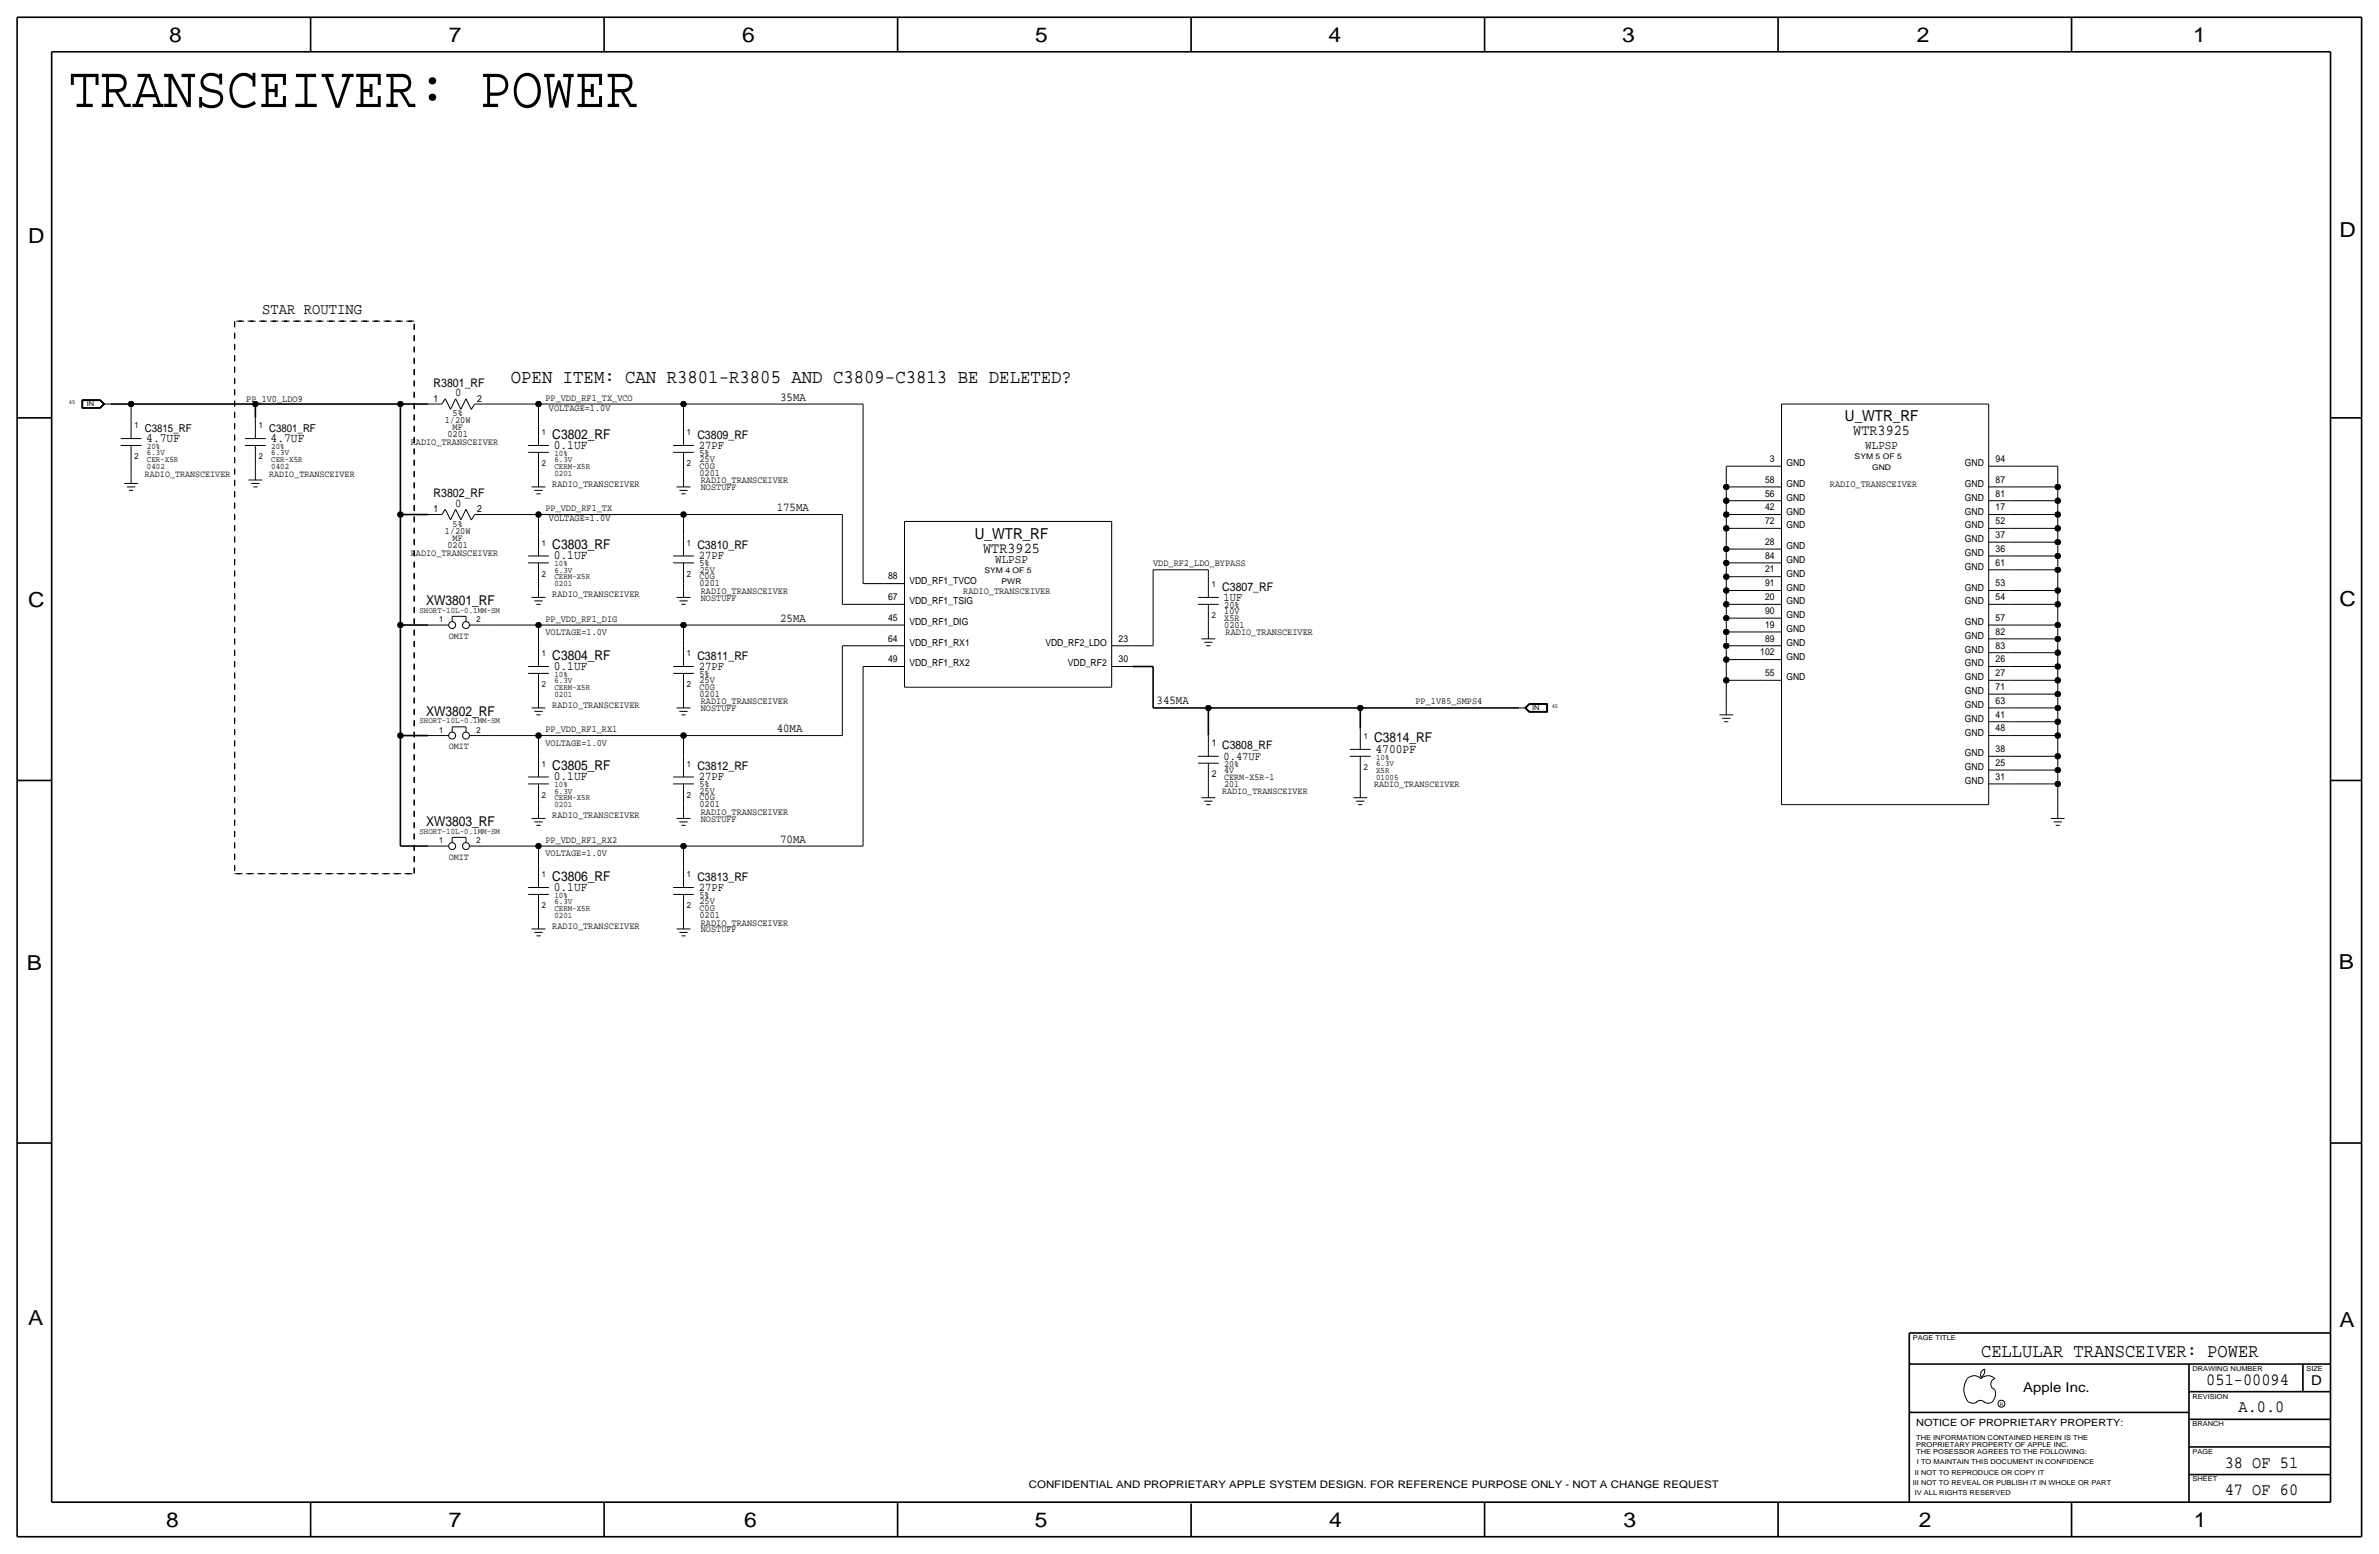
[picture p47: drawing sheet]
<svg xmlns="http://www.w3.org/2000/svg" width="875mm" height="572mm" viewBox="0 0 875 572" stroke-linecap="round" stroke-linejoin="round" font-family="sans-serif">
<defs><g id="words">
<text font-size="21.7" x="25.3" y="39.4">TRANSCEIVER: POWER</text>
<g font-size="7.6">
<text x="62.2" y="15.5">8</text>
<text x="165.1" y="15.5">7</text>
<text x="273" y="15.5">6</text>
<text x="380.7" y="15.5">5</text>
<text x="488.6" y="15.5">4</text>
<text x="596.6" y="15.5">3</text>
<text x="705.1" y="15.5">2</text>
<text x="806.7" y="15.5">1</text>
<text x="10.4" y="89.4">D</text>
<text x="860.5" y="87.1">D</text>
<text x="10.4" y="223.3">C</text>
<text x="860.5" y="222.8">C</text>
<text x="9.8" y="356.6">B</text>
<text x="860.3" y="356.4">B</text>
<text x="10.4" y="487.4">A</text>
<text x="860.5" y="488.2">A</text>
<text x="61.2" y="561.6">8</text>
<text x="165" y="561.6">7</text>
<text x="273.8" y="561.6">6</text>
<text x="380.7" y="561.6">5</text>
<text x="488.9" y="561.6">4</text>
<text x="597.1" y="561.6">3</text>
<text x="705.8" y="561.6">2</text>
<text x="806.9" y="561.6">1</text>
</g>
<g font-size="7.1">
<text x="187.9" y="141">OPEN ITEM: CAN R3801-R3805 AND C3809-C3813 BE DELETED?</text>
<text x="728.7" y="499.1">CELLULAR TRANSCEIVER: POWER</text>
</g>
<g font-size="6.3">
<text x="811.5" y="509.3">051-00094</text>
<text x="823.3" y="519.4">A.0.0</text>
<text x="818.3" y="539.8">38 OF 51</text>
<text x="818.3" y="549.9">47 OF 60</text>
</g>
<text font-size="5.7" x="96.5" y="115.6">STAR ROUTING</text>
<g font-size="5.6">
<text x="678.6" y="154.9">U_WTR_RF</text>
<text x="681.7" y="160">WTR3925</text>
<text x="358.6" y="198.1">U_WTR_RF</text>
<text x="361.6" y="203.2">WTR3925</text>
</g>
<g font-size="5">
<text x="203.1" y="161.3">C3802_RF</text>
<text x="203.1" y="201.9">C3803_RF</text>
<text x="156.7" y="222.5">XW3801_RF</text>
<text x="203.1" y="242.6">C3804_RF</text>
<text x="156.7" y="263.1">XW3802_RF</text>
<text x="505.4" y="273">C3814_RF</text>
<text x="203.1" y="283.2">C3805_RF</text>
<text x="156.7" y="303.8">XW3803_RF</text>
<text x="203.1" y="323.9">C3806_RF</text>
<text x="850.1" y="509.3">D</text>
<text x="744.2" y="511.8">Apple Inc.</text>
</g>
<g font-size="4.7">
<text x="53.8" y="162.6">4.7UF</text>
<text x="99.5" y="162.6">4.7UF</text>
<text x="203.7" y="165.1">0.1UF</text>
<text x="203.7" y="205.7">0.1UF</text>
<text x="203.7" y="246.4">0.1UF</text>
<text x="505.9" y="276.9">4700PF</text>
<text x="203.7" y="287">0.1UF</text>
<text x="203.7" y="327.7">0.1UF</text>
</g>
<g font-size="4.5">
<text x="686.1" y="165.1">WLPSP</text>
<text x="366" y="207">WLPSP</text>
</g>
<g font-size="4.4">
<text x="159.5" y="142.2">R3801_RF</text>
<text x="167.4" y="145.8">0</text>
<text x="287" y="147.3">35MA</text>
<text x="256.5" y="161.3">C3809_RF</text>
<text x="257" y="165.1">27PF</text>
<text x="159.5" y="182.9">R3802_RF</text>
<text x="167.4" y="186.4">0</text>
<text x="285.7" y="188">175MA</text>
<text x="256.5" y="201.9">C3810_RF</text>
<text x="257" y="205.7">27PF</text>
<text x="449.5" y="217.2">C3807_RF</text>
<text x="450" y="221">1UF</text>
<text x="287" y="228.6">25MA</text>
<text x="256.5" y="242.6">C3811_RF</text>
<text x="257" y="246.4">27PF</text>
<text x="425.4" y="259.1">345MA</text>
<text x="285.7" y="269.2">40MA</text>
<text x="256.5" y="283.2">C3812_RF</text>
<text x="257" y="287">27PF</text>
<text x="287" y="309.9">70MA</text>
<text x="256.5" y="323.8">C3813_RF</text>
<text x="257" y="327.7">27PF</text>
</g>
<g font-size="4.3">
<text x="449.5" y="275.6">C3808_RF</text>
<text x="450" y="279.4">0.47UF</text>
</g>
<g font-size="4">
<text x="53.3" y="158.7">C3815_RF</text>
<text x="99" y="158.7">C3801_RF</text>
</g>
<text font-size="3.8" x="378.4" y="547.4">CONFIDENTIAL AND PROPRIETARY APPLE SYSTEM DESIGN. FOR REFERENCE PURPOSE ONLY - NOT A CHANGE REQUEST</text>
<text font-size="3.7" x="704.8" y="524.5">NOTICE OF PROPRIETARY PROPERTY:</text>
<g font-size="3.6">
<text x="159.5" y="147.8">1</text>
<text x="175.5" y="147.8">2</text>
<text x="159.5" y="188.5">1</text>
<text x="175.5" y="188.5">2</text>
</g>
<g font-size="3.5">
<text x="90.6" y="148">PP_1V0_LDO9</text>
<text x="200.6" y="147.3">PP_VDD_RF1_TX_VCO</text>
<text x="163.6" y="155.7">1/20W</text>
<text x="166.5" y="153.2">5%</text>
<text x="201.9" y="151.1">VOLTAGE=1.0V</text>
<text x="164.6" y="160.8">0201</text>
<text x="166.5" y="158.2">MF</text>
<text x="151.1" y="163.8">RADIO_TRANSCEIVER</text>
<text x="257.3" y="167.6">5%</text>
<text x="257.3" y="169.9">25V</text>
<text x="257.3" y="172.5">C0G</text>
<text x="651" y="169.9">3</text>
<text x="657" y="171.4">GND</text>
<text x="722.7" y="171.4">GND</text>
<text x="734" y="169.9">94</text>
<text x="53.3" y="175.3">RADIO_TRANSCEIVER</text>
<text x="99" y="175.3">RADIO_TRANSCEIVER</text>
<text x="203.1" y="179.1">RADIO_TRANSCEIVER</text>
<text x="257.3" y="175">0201</text>
<text x="257.8" y="177.8">RADIO_TRANSCEIVER</text>
<text x="649.2" y="177.5">58</text>
<text x="657" y="179.1">GND</text>
<text x="673" y="179.1">RADIO_TRANSCEIVER</text>
<text x="722.7" y="179.1">GND</text>
<text x="734" y="177.5">87</text>
<text x="257.8" y="180.3">NOSTUFF</text>
<text x="649.2" y="182.6">56</text>
<text x="657" y="184.1">GND</text>
<text x="722.7" y="184.1">GND</text>
<text x="734" y="182.6">81</text>
<text x="200.6" y="188">PP_VDD_RF1_TX</text>
<text x="201.9" y="191.8">VOLTAGE=1.0V</text>
<text x="649.2" y="187.7">42</text>
<text x="657" y="189.2">GND</text>
<text x="722.7" y="189.2">GND</text>
<text x="734" y="187.7">17</text>
<text x="163.6" y="196.3">1/20W</text>
<text x="166.5" y="193.8">5%</text>
<text x="649.2" y="192.8">72</text>
<text x="657" y="194.3">GND</text>
<text x="722.7" y="194.3">GND</text>
<text x="734" y="197.9">37</text>
<text x="734" y="192.8">52</text>
<text x="164.6" y="201.4">0201</text>
<text x="166.5" y="198.9">MF</text>
<text x="649.2" y="200.4">28</text>
<text x="657" y="201.9">GND</text>
<text x="722.7" y="199.4">GND</text>
<text x="734" y="202.9">36</text>
<text x="151.1" y="204.5">RADIO_TRANSCEIVER</text>
<text x="257.3" y="208.3">5%</text>
<text x="424.1" y="208.3">VDD_RF2_LDO_BYPASS</text>
<text x="649.2" y="205.5">84</text>
<text x="657" y="207">GND</text>
<text x="722.7" y="209.5">GND</text>
<text x="722.7" y="204.5">GND</text>
<text x="734" y="208">61</text>
<text x="257.3" y="210.6">25V</text>
<text x="257.3" y="215.6">0201</text>
<text x="257.3" y="213.1">C0G</text>
<text x="326.6" y="213.1">88</text>
<text x="334.5" y="214.6">VDD_RF1_TVCO</text>
<text x="649.2" y="215.6">91</text>
<text x="649.2" y="210.5">21</text>
<text x="657" y="212.1">GND</text>
<text x="734" y="215.6">53</text>
<text x="203.1" y="219.7">RADIO_TRANSCEIVER</text>
<text x="257.8" y="221">NOSTUFF</text>
<text x="257.8" y="218.4">RADIO_TRANSCEIVER</text>
<text x="326.6" y="220.7">67</text>
<text x="354.3" y="218.4">RADIO_TRANSCEIVER</text>
<text x="649.2" y="220.7">20</text>
<text x="657" y="217.2">GND</text>
<text x="722.7" y="217.2">GND</text>
<text x="734" y="220.7">54</text>
<text x="334.5" y="222.3">VDD_RF1_TSIG</text>
<text x="450.3" y="223.5">20%</text>
<text x="450.3" y="225.8">10V</text>
<text x="649.2" y="225.8">90</text>
<text x="657" y="222.2">GND</text>
<text x="657" y="227.3">GND</text>
<text x="722.7" y="222.2">GND</text>
<text x="200.6" y="228.6">PP_VDD_RF1_DIG</text>
<text x="200.6" y="233.7">VOLTAGE=1.0V</text>
<text x="326.6" y="228.3">45</text>
<text x="334.5" y="229.9">VDD_RF1_DIG</text>
<text x="450.3" y="228.3">X5R</text>
<text x="450.3" y="230.9">0201</text>
<text x="450.8" y="233.7">RADIO_TRANSCEIVER</text>
<text x="649.2" y="230.9">19</text>
<text x="657" y="232.4">GND</text>
<text x="722.7" y="229.9">GND</text>
<text x="734" y="233.4">82</text>
<text x="734" y="228.3">57</text>
<text x="165" y="234.9">OMIT</text>
<text x="326.6" y="235.9">64</text>
<text x="334.5" y="237.5">VDD_RF1_RX1</text>
<text x="384.5" y="237.5">VDD_RF2_LDO</text>
<text x="411.4" y="235.9">23</text>
<text x="649.2" y="235.9">89</text>
<text x="657" y="237.5">GND</text>
<text x="722.7" y="234.9">GND</text>
<text x="734" y="238.5">83</text>
<text x="326.6" y="243.6">49</text>
<text x="334.5" y="245.1">VDD_RF1_RX2</text>
<text x="392.8" y="245.1">VDD_RF2</text>
<text x="411.4" y="243.6">30</text>
<text x="647.5" y="241">102</text>
<text x="657" y="242.6">GND</text>
<text x="722.7" y="245.1">GND</text>
<text x="722.7" y="240">GND</text>
<text x="734" y="243.6">26</text>
<text x="257.3" y="251.2">25V</text>
<text x="257.3" y="248.9">5%</text>
<text x="649.2" y="248.6">55</text>
<text x="657" y="250.2">GND</text>
<text x="722.7" y="250.2">GND</text>
<text x="734" y="248.7">27</text>
<text x="257.3" y="253.7">C0G</text>
<text x="257.3" y="256.3">0201</text>
<text x="722.7" y="255.3">GND</text>
<text x="734" y="253.7">71</text>
<text x="203.1" y="260.4">RADIO_TRANSCEIVER</text>
<text x="257.8" y="259.1">RADIO_TRANSCEIVER</text>
<text x="257.8" y="261.6">NOSTUFF</text>
<text x="520.6" y="259.1">PP_1V85_SMPS4</text>
<text x="722.7" y="260.3">GND</text>
<text x="734" y="263.9">41</text>
<text x="734" y="258.8">63</text>
<text x="200.6" y="269.2">PP_VDD_RF1_RX1</text>
<text x="722.7" y="265.4">GND</text>
<text x="734" y="269">48</text>
<text x="165" y="275.6">OMIT</text>
<text x="200.6" y="274.3">VOLTAGE=1.0V</text>
<text x="445.7" y="274.3">1</text>
<text x="722.7" y="270.5">GND</text>
<text x="450.3" y="281.9">20%</text>
<text x="722.7" y="278.1">GND</text>
<text x="734" y="281.7">25</text>
<text x="734" y="276.6">38</text>
<text x="445.7" y="285.7">2</text>
<text x="450.3" y="284.2">4V</text>
<text x="450.3" y="286.8">CERM-X5R-1</text>
<text x="722.7" y="283.2">GND</text>
<text x="734" y="286.8">31</text>
<text x="257.3" y="291.8">25V</text>
<text x="257.3" y="289.6">5%</text>
<text x="449.5" y="292.1">RADIO_TRANSCEIVER</text>
<text x="450.3" y="289.3">201</text>
<text x="505.4" y="289.6">RADIO_TRANSCEIVER</text>
<text x="722.7" y="288.3">GND</text>
<text x="257.3" y="296.9">0201</text>
<text x="257.3" y="294.4">C0G</text>
<text x="257.8" y="299.7">RADIO_TRANSCEIVER</text>
<text x="203.1" y="301">RADIO_TRANSCEIVER</text>
<text x="257.8" y="302.3">NOSTUFF</text>
<text x="200.6" y="309.9">PP_VDD_RF1_RX2</text>
<text x="165" y="316.2">OMIT</text>
<text x="200.6" y="315">VOLTAGE=1.0V</text>
<text x="257.3" y="332.5">25V</text>
<text x="257.3" y="330.2">5%</text>
<text x="257.3" y="335">C0G</text>
<text x="203.2" y="341.6">RADIO_TRANSCEIVER</text>
<text x="257.3" y="337.6">0201</text>
<text x="257.8" y="340.4">RADIO_TRANSCEIVER</text>
<text x="257.8" y="342.9">NOSTUFF</text>
</g>
<g font-size="3.2">
<text x="252.7" y="160">1</text>
<text x="252.7" y="171.5">2</text>
<text x="252.7" y="200.7">1</text>
<text x="252.7" y="212.1">2</text>
<text x="252.7" y="241.3">1</text>
<text x="252.7" y="252.7">2</text>
<text x="252.7" y="281.9">1</text>
<text x="252.7" y="293.4">2</text>
<text x="252.7" y="322.6">1</text>
<text x="252.7" y="334">2</text>
</g>
<g font-size="3.1">
<text x="49.5" y="157.5">1</text>
<text x="95.2" y="157.5">1</text>
<text x="199.3" y="160">1</text>
<text x="54.1" y="165.1">20%</text>
<text x="54.1" y="167.4">6.3V</text>
<text x="99.8" y="167.4">6.3V</text>
<text x="99.8" y="165.1">20%</text>
<text x="203.9" y="167.6">10%</text>
<text x="49.5" y="168.9">2</text>
<text x="54.1" y="169.9">CER-X5R</text>
<text x="54.1" y="172.5">0402</text>
<text x="95.2" y="168.9">2</text>
<text x="99.8" y="169.9">CER-X5R</text>
<text x="99.8" y="172.5">0402</text>
<text x="199.3" y="171.4">2</text>
<text x="203.9" y="172.5">CERM-X5R</text>
<text x="203.9" y="169.9">6.3V</text>
<text x="203.9" y="175">0201</text>
<text x="199.3" y="200.7">1</text>
<text x="203.9" y="208.3">10%</text>
<text x="199.3" y="212.1">2</text>
<text x="203.9" y="213.1">CERM-X5R</text>
<text x="203.9" y="215.6">0201</text>
<text x="203.9" y="210.6">6.3V</text>
<text x="445.7" y="215.9">1</text>
<text x="154.3" y="225.3">SHORT-10L-0.1MM-SM</text>
<text x="445.7" y="227.3">2</text>
<text x="161.5" y="228.9">1</text>
<text x="175.2" y="228.9">2</text>
<text x="199.3" y="241.3">1</text>
<text x="203.9" y="248.9">10%</text>
<text x="203.9" y="251.2">6.3V</text>
<text x="199.3" y="252.7">2</text>
<text x="203.9" y="253.7">CERM-X5R</text>
<text x="203.9" y="256.3">0201</text>
<text x="154.3" y="265.9">SHORT-10L-0.1MM-SM</text>
<text x="161.5" y="269.5">1</text>
<text x="175.2" y="269.5">2</text>
<text x="501.6" y="271.8">1</text>
<text x="199.3" y="281.9">1</text>
<text x="506.2" y="279.4">10%</text>
<text x="506.2" y="281.7">6.3V</text>
<text x="501.6" y="283.2">2</text>
<text x="506.2" y="286.8">01005</text>
<text x="506.2" y="284.2">X5R</text>
<text x="199.3" y="293.4">2</text>
<text x="203.9" y="289.6">10%</text>
<text x="203.9" y="291.8">6.3V</text>
<text x="203.9" y="294.4">CERM-X5R</text>
<text x="203.9" y="296.9">0201</text>
<text x="154.3" y="306.6">SHORT-10L-0.1MM-SM</text>
<text x="161.5" y="310.1">1</text>
<text x="175.2" y="310.1">2</text>
<text x="199.3" y="322.6">1</text>
<text x="199.3" y="334">2</text>
<text x="203.9" y="335">CERM-X5R</text>
<text x="203.9" y="330.2">10%</text>
<text x="203.9" y="332.5">6.3V</text>
<text x="203.9" y="337.6">0201</text>
</g>
<g font-size="2.9">
<text x="682.2" y="168.9">SYM 5 OF 5</text>
<text x="688.6" y="172.7">GND</text>
<text x="362.1" y="210.8">SYM 4 OF 5</text>
<text x="368.4" y="214.6">PWR</text>
</g>
<g font-size="2.5">
<text x="32" y="149.4">IN</text>
<text x="563.6" y="261.1">IN</text>
<text x="703.5" y="492.8">PAGE TITLE</text>
<text x="806.4" y="504.2">DRAWING NUMBER</text>
<text x="848.3" y="504.2">SIZE</text>
<text x="806.4" y="514.4">REVISION</text>
<text x="806.4" y="524.5">BRANCH</text>
<text x="704.8" y="532.1">PROPRIETARY PROPERTY OF APPLE INC.</text>
<text x="704.8" y="529.6">THE INFORMATION CONTAINED HEREIN IS THE</text>
<text x="704.8" y="534.7">THE POSESSOR AGREES TO THE FOLLOWING:</text>
<text x="705.1" y="538.5">I TO MAINTAIN THIS DOCUMENT IN CONFIDENCE</text>
<text x="806.4" y="534.7">PAGE</text>
<text x="704.3" y="542.3">II NOT TO REPRODUCE OR COPY IT</text>
<text x="806.4" y="544.8">SHEET</text>
<text x="703.5" y="546.1">III NOT TO REVEAL OR PUBLISH IT IN WHOLE OR PART</text>
<text x="704.3" y="549.9">IV ALL RIGHTS RESERVED</text>
</g>
<g font-size="2.3">
<text x="25.3" y="148.6">45</text>
<text x="570.7" y="260.4">45</text>
</g>
<text font-size="1.8" x="735.5" y="516.9">R</text>
</g></defs>
<g fill="none" stroke="#000" stroke-width=".37">
<path d="M30.1 147v3.2zM30.1 150.2h6.8zM30.1 147h6.8zM30.2 147.1h6.7zM30.2 147.1v3zM30.2 150.1h6.7zM30.3 147.2v2.8zM30.3 150h6.5zM30.3 147.2h6.5zM30.4 147.3h6.4zM30.4 147.3v2.6zM30.4 149.9h6.4z"/>
<path d="M36.8 149.9l1.2-1.3zM36.8 147.3l1.2 1.3zM36.8 150l1.4-1.4zM36.8 147.2l1.4 1.4zM36.9 150.1l1.5-1.5zM36.9 147.1l1.5 1.5zM36.9 147l1.6 1.6zM36.9 150.2l1.6-1.6zM38 148.6h2.6zM48.2 148.6v5.1zM48.2 153.7v7.6zM93.9 153.7v7.6z"/>
<path d="M157.4 148.6h5.1zM163.8 146.7l-1.3 1.9zM163.8 146.7l1.9 3.8zM167.6 146.7l-1.9 3.8zM167.6 146.7l1.9 3.8zM171.4 146.7l1.9 3.8zM171.4 146.7l-1.9 3.8zM174.6 148.6l-1.3 2zM174.6 148.6h5.7zM180.3 148.6h17.8zM198.1 148.6v7.6zM198.1 148.6h53.3z"/>
<path d="M198.1 156.2v7.6zM251.4 148.6h66zM251.4 148.6v7.6zM251.4 156.2v7.6zM317.4 148.6v66zM655.3 148.6v147.3zM655.3 148.6h76.2zM731.5 148.6v147.3zM44.4 163.8h7.6zM44.4 161.3h7.6zM45.7 177.8h5zM46.7 179.1h3z"/>
<path d="M48.2 171.5v3.8zM48.2 175.3v2.5zM48.2 163.8v7.7zM90.1 161.3h7.6zM90.1 163.8h7.6zM91.4 176.5h5.1zM92.4 177.8h3.1zM93.2 179.1h1.5zM93.9 171.4v2.6zM93.9 163.8v7.7zM93.9 174v2.5zM194.3 166.4h7.6z"/>
<path d="M194.3 163.8h7.6zM195.5 179.1h5.1zM198.1 174v2.5zM198.1 166.4v7.6zM198.1 176.5v2.6zM247.6 166.4h7.6zM247.6 163.8h7.6zM248.9 179.1h5zM251.4 174v2.5zM251.4 176.5v2.6zM251.4 166.4v7.6zM635 171.5h12.7z"/>
<path d="M635 179.1h12.7zM635 171.5v7.6zM635 179.1v5zM647.7 179.1h7.6zM647.7 171.5h7.6zM731.5 179.1h7.6zM731.5 171.5h7.6zM739.1 171.5h17.8zM739.1 179.1h17.8zM756.9 171.5v7.6zM756.9 179.1v5zM47.4 180.3h1.6z"/>
<path d="M157.4 189.2h5.1zM163.8 187.3l-1.3 1.9zM163.8 187.3l1.9 3.9zM167.6 187.3l-1.9 3.9zM167.6 187.3l1.9 3.9zM171.4 187.3l1.9 3.9zM171.4 187.3l-1.9 3.9zM174.6 189.2l-1.3 2.1zM174.6 189.2h5.7zM180.3 189.2h17.8zM196.5 180.3h3.1zM197.3 181.6h1.5z"/>
<path d="M198.1 189.2v7.7zM198.1 196.9v7.6zM198.1 189.2h53.3zM249.9 180.3h3zM250.6 181.6h1.6zM251.4 189.2h58.4zM251.4 189.2v7.7zM251.4 196.9v7.6zM309.8 189.2v33.1zM332.7 191.8v60.9zM332.7 191.8h76.2zM408.9 191.8v60.9z"/>
<path d="M635 184.2h12.7zM635 189.2h12.7zM635 194.3h12.7zM635 184.2v5zM635 189.2v5.1zM635 194.3v7.6zM647.7 194.3h7.6zM647.7 189.2h7.6zM647.7 184.2h7.6zM731.5 194.3h7.6zM731.5 199.4h7.6zM731.5 189.2h7.6z"/>
<path d="M731.5 184.2h7.6zM739.1 184.2h17.8zM739.1 189.2h17.8zM739.1 194.3h17.8zM739.1 199.4h17.8zM756.9 184.2v5zM756.9 189.2v5.1zM756.9 194.3v5.1zM756.9 199.4v5.1zM194.3 207h7.6zM194.3 204.5h7.6zM195.5 219.7h5.1z"/>
<path d="M198.1 214.6v2.6zM198.1 207v7.6zM198.1 217.2v2.5zM247.6 207h7.6zM247.6 204.5h7.6zM248.9 219.7h5zM251.4 214.6v2.6zM251.4 217.2v2.5zM251.4 207v7.6zM317.4 214.6h7.7zM325.1 214.6h7.6zM424.1 209.6v27.9z"/>
<path d="M424.1 209.6h20.4zM440.6 219.7h7.7zM444.5 209.6v2.5zM444.5 212.1v7.6zM635 201.9h12.7zM635 207h12.7zM635 212.1h12.7zM635 217.2h12.7zM635 201.9v5.1zM635 207v5.1zM635 212.1v5.1zM635 217.2v5z"/>
<path d="M647.7 217.2h7.6zM647.7 212.1h7.6zM647.7 207h7.6zM647.7 201.9h7.6zM731.5 217.2h7.6zM731.5 209.6h7.6zM731.5 204.5h7.6zM739.1 204.5h17.8zM739.1 209.6h17.8zM739.1 217.2h17.8zM756.9 204.5v5zM756.9 209.6v7.6z"/>
<path d="M756.9 217.2v5zM157.4 229.9h7.6zM166.3 226.7h5.1zM166.3 226.7v1.9zM171.4 226.7v1.9zM172.7 229.9h7.6zM180.3 229.9h17.8zM196.5 221h3.1zM197.3 222.3h1.5zM198.1 229.9h53.3zM198.1 229.9v7.6zM198.1 237.5v7.6z"/>
<path d="M249.9 221h3zM250.6 222.3h1.6zM251.4 229.9h73.7zM251.4 229.9v7.6zM251.4 237.5v7.6zM309.8 237.5v33zM309.8 237.5h15.3zM309.8 222.3h15.3zM325.1 237.5h7.6zM325.1 229.9h7.6zM325.1 222.3h7.6zM408.9 237.5h7.6z"/>
<path d="M416.5 237.5h7.6zM440.6 222.3h7.7zM441.9 235h5.1zM442.9 236.2h3.1zM443.7 237.5h1.5zM444.5 229.9v2.5zM444.5 222.2v7.7zM444.5 232.4v2.5zM635 222.3h12.7zM635 227.3h12.7zM635 232.4h12.7zM635 237.5h12.7z"/>
<path d="M635 222.3v5zM635 227.3v5.1zM635 232.4v5.1zM635 237.5v5.1zM647.7 237.5h7.6zM647.7 232.4h7.6zM647.7 222.3h7.6zM647.7 227.3h7.6zM731.5 229.9h7.6zM731.5 235h7.6zM731.5 222.3h7.6zM739.1 222.3h17.8z"/>
<path d="M739.1 229.9h17.8zM739.1 235h17.8zM756.9 222.3v7.6zM756.9 229.9v5zM756.9 235v5zM194.3 247.7h7.6zM194.3 245.1h7.6zM198.1 255.3v2.5zM198.1 247.6v7.7zM198.1 257.8v2.5zM247.6 247.7h7.6zM247.6 245.1h7.6z"/>
<path d="M251.4 255.3v2.5zM251.4 257.8v2.5zM251.4 247.6v7.7zM317.4 245.1h7.7zM317.4 245.1v66zM325.1 245.1h7.6zM332.7 252.7h76.2zM408.9 245.1h7.6zM562.4 258.8h6.8zM562.5 258.9h6.6zM562.5 259h6.5zM562.6 259.1h6.3z"/>
<path d="M568.9 259.1v2.5zM569 259v2.7zM569.1 258.9v2.9zM569.2 258.8v3.1zM635 242.6h12.7zM635 242.6v7.6zM635 250.2h12.7zM635 250.2v10.2zM647.7 250.2h7.6zM647.7 242.6h7.6zM731.5 255.3h7.6zM731.5 250.2h7.6z"/>
<path d="M731.5 245.1h7.6zM731.5 240h7.6zM739.1 240h17.8zM739.1 245.1h17.8zM739.1 250.2h17.8zM739.1 255.3h17.8zM756.9 240v5.1zM756.9 245.1v5.1zM756.9 250.2v5.1zM756.9 255.3v5zM157.4 270.5h7.6zM166.3 267.3h5.1z"/>
<path d="M166.3 267.3v1.9zM171.4 267.3v1.9zM172.7 270.5h7.6zM180.3 270.5h17.8zM195.5 260.4h5.1zM196.5 261.6h3.1zM197.3 262.9h1.5zM198.1 270.5v7.6zM198.1 278.1v7.7zM198.1 270.5h53.3zM248.9 260.4h5zM249.9 261.6h3z"/>
<path d="M250.6 262.9h1.6zM251.4 270.5h58.4zM251.4 270.5v7.6zM251.4 278.1v7.7zM440.6 278.1h7.7zM444.5 270.5v7.6zM496.5 275.6h7.6zM496.5 278.1h7.6zM500.3 268v7.6zM500.3 278.1v7.7zM558.8 260.4h2.5zM560.8 260.3l1.6 1.6z"/>
<path d="M560.8 260.4l1.6-1.6zM561 260.4l1.5-1.5zM561 260.4l1.5 1.4zM561.1 260.4l1.4-1.4zM561.1 260.4l1.4 1.3zM561.3 260.3l1.3 1.3zM561.3 260.4l1.3-1.3zM562.4 261.9h6.8zM562.5 261.8h6.6zM562.5 261.7h6.5zM562.6 261.6h6.3zM632.4 262.9h5.1z"/>
<path d="M633.4 264.2h3.1zM634.2 265.4h1.5zM635 260.4v2.5zM731.5 278.1h7.6zM731.5 270.5h7.6zM731.5 265.4h7.6zM731.5 260.4h7.6zM739.1 260.4h17.8zM739.1 265.4h17.8zM739.1 270.5h17.8zM739.1 278.1h17.8zM756.9 260.4v5z"/>
<path d="M756.9 265.4v5.1zM756.9 270.5v7.6zM756.9 278.1v5.1zM194.3 288.3h7.6zM194.3 285.8h7.6zM198.1 295.9v2.6zM198.1 288.3v7.6zM198.1 298.5v2.5zM247.6 288.3h7.6zM247.6 285.8h7.6zM251.4 295.9v2.6zM251.4 298.5v2.5z"/>
<path d="M251.4 288.3v7.6zM440.6 280.7h7.7zM441.9 293.4h5.1zM442.9 294.6h3.1zM443.7 295.9h1.5zM444.5 288.3v2.5zM444.5 290.8v2.6zM444.5 280.7v7.6zM497.8 293.4h5.1zM498.8 294.6h3.1zM499.6 295.9h1.5zM500.3 285.8v5z"/>
<path d="M500.3 290.8v2.6zM655.3 295.9h76.2zM731.5 283.2h7.6zM731.5 288.3h7.6zM739.1 288.3h17.8zM739.1 283.2h17.8zM756.9 283.2v5.1zM756.9 288.3v10.2zM756.9 298.5v2.5zM157.4 311.2h7.6zM166.3 307.9h5.1zM166.3 307.9v2z"/>
<path d="M171.4 307.9v2zM172.7 311.2h7.6zM180.3 311.2h17.8zM195.5 301h5.1zM196.5 302.3h3.1zM197.3 303.5h1.5zM198.1 311.1v7.7zM198.1 318.8v7.6zM198.1 311.2h53.3zM248.9 301h5zM249.9 302.3h3zM250.6 303.5h1.6z"/>
<path d="M251.4 311.1v7.7zM251.4 318.8v7.6zM251.4 311.2h66zM754.3 301h5.1zM755.3 302.3h3.1zM756.1 303.5h1.5zM194.3 328.9h7.6zM194.3 326.4h7.6zM198.1 336.6v2.5zM198.1 328.9v7.7zM198.1 339.1v2.5zM247.6 328.9h7.6z"/>
<path d="M247.6 326.4h7.6zM251.4 336.6v2.5zM251.4 339.1v2.5zM251.4 328.9v7.7zM195.5 341.6h5.1zM196.5 342.9h3.1zM197.3 344.2h1.5zM248.9 341.6h5zM249.9 342.9h3zM250.6 344.2h1.6zM724.1 515.6l.5 .2a2.67 2.67 0 0 0 2.5-.2M726.8 515.7a2.09 2.09 0 0 1 3.1 0"/>
<path d="M728.6 506.5a2.69 2.69 0 0 0 1.3-3 2.26 2.26 0 0 0-1.3 3M729.7 515.6l.4 .2a2.67 2.67 0 0 0 2.6-.2M733.7 511.1a4.5 4.5 0 0 1-1 4.6M733.8 511a2.08 2.08 0 0 1-1.6-2 2.08 2.08 0 0 1 1.6-2 3.4 3.4 0 0 0-5.1 0 3.6 3.6 0 0 0-3.9-.8 3.6 3.6 0 0 0-2.3 3.3 7.1 7.1 0 0 0 1.6 6.2"/>
<circle cx="166.3" cy="229.9" r="1.28"/>
<circle cx="171.4" cy="229.9" r="1.28"/>
<circle cx="166.3" cy="270.5" r="1.28"/>
<circle cx="171.4" cy="270.5" r="1.28"/>
<circle cx="166.3" cy="311.2" r="1.28"/>
<circle cx="171.4" cy="311.2" r="1.28"/>
<circle cx="736.1" cy="516.2" r="1.28"/>
</g>
<g fill="none" stroke="#000" stroke-width=".6" stroke-linecap="butt">
<path d="M6.3 6.4v558.7zM6.3 6.4h862.3zM19 19.1v533.4zM19 19.1h838.2zM114.2 6.4v12.7zM222.2 6.4v12.7zM330.1 6.4v12.7zM438.1 6.4v12.7zM546.1 6.4v12.7zM654 6.4v12.7zM762 6.4v12.7zM857.2 19.1v533.4z"/>
<path d="M868.6 6.4v558.7zM6.3 153.7h12.7zM40.6 148.6h7.6zM48.2 148.6h45.7zM93.9 148.6h53.4zM93.9 148.6v5.1zM147.3 148.6v40.6zM147.3 148.6h10.1zM857.2 153.7h11.4zM147.3 189.2v40.7zM147.3 189.2h10.1zM147.3 229.9v40.6z"/>
<path d="M147.3 229.9h10.1zM416.5 245.1h7.6zM424.1 245.1v15.2zM147.3 270.5v40.6zM147.3 270.5h10.1zM424.1 260.4h20.4zM444.5 260.3v10.2zM444.5 260.4h55.8zM500.3 260.4h58.5zM500.3 260.3v7.7zM6.3 287h12.7zM857.2 287h11.4z"/>
<path d="M147.3 311.2h10.1zM6.3 420.4h12.7zM857.2 420.4h11.4zM702.3 490.2v62.3zM702.3 490.2h154.9zM702.3 519.4h102.8zM702.3 501.6h154.9zM805.1 501.6v50.8zM805.1 511.8h52.1zM847 501.6v10.2zM805.1 522h52.1zM805.1 532.1h52.1z"/>
<path d="M19 552.5h838.2zM114.2 552.4v12.7zM222.2 552.5v12.7zM330.1 552.5v12.7zM438.1 553v12.1zM546.1 552.5v12.7zM654 552.5v12.7zM762 552.5v12.7zM805.1 542.3h52.1zM6.3 565.1h862.3z"/>
</g>
<path d="M86.3 118.1h66zM86.3 118.1v203.2zM152.3 118.1v203.2zM86.3 321.3h66z" fill="none" stroke="#000" stroke-width=".37" stroke-dasharray="2.1" stroke-linecap="butt"/>
<g fill="#000" stroke="#000" stroke-width=".37">
<circle cx="48.2" cy="148.6" r="1.02"/>
<circle cx="93.9" cy="148.6" r="1.02"/>
<circle cx="147.3" cy="148.6" r="1.02"/>
<circle cx="198.1" cy="148.6" r="1.02"/>
<circle cx="251.4" cy="148.6" r="1.02"/>
<circle cx="635" cy="179.1" r="1.02"/>
<circle cx="756.9" cy="179.1" r="1.02"/>
<circle cx="147.3" cy="189.2" r="1.02"/>
<circle cx="198.1" cy="189.2" r="1.02"/>
<circle cx="251.4" cy="189.2" r="1.02"/>
<circle cx="635" cy="184.1" r="1.02"/>
<circle cx="635" cy="189.2" r="1.02"/>
<circle cx="635" cy="194.3" r="1.02"/>
<circle cx="756.9" cy="199.4" r="1.02"/>
<circle cx="756.9" cy="189.2" r="1.02"/>
<circle cx="756.9" cy="184.1" r="1.02"/>
<circle cx="756.9" cy="194.3" r="1.02"/>
<circle cx="635" cy="201.9" r="1.02"/>
<circle cx="635" cy="217.2" r="1.02"/>
<circle cx="635" cy="207" r="1.02"/>
<circle cx="635" cy="212.1" r="1.02"/>
<circle cx="756.9" cy="209.5" r="1.02"/>
<circle cx="756.9" cy="204.5" r="1.02"/>
<circle cx="756.9" cy="217.2" r="1.02"/>
<circle cx="147.3" cy="229.9" r="1.02"/>
<circle cx="198.1" cy="229.9" r="1.02"/>
<circle cx="251.4" cy="229.9" r="1.02"/>
<circle cx="635" cy="222.2" r="1.02"/>
<circle cx="635" cy="227.3" r="1.02"/>
<circle cx="635" cy="237.5" r="1.02"/>
<circle cx="635" cy="232.4" r="1.02"/>
<circle cx="756.9" cy="222.2" r="1.02"/>
<circle cx="756.9" cy="229.9" r="1.02"/>
<circle cx="756.9" cy="234.9" r="1.02"/>
<circle cx="635" cy="242.6" r="1.02"/>
<circle cx="635" cy="250.2" r="1.02"/>
<circle cx="756.9" cy="255.3" r="1.02"/>
<circle cx="756.9" cy="245.1" r="1.02"/>
<circle cx="756.9" cy="240" r="1.02"/>
<circle cx="756.9" cy="250.2" r="1.02"/>
<circle cx="147.3" cy="270.5" r="1.02"/>
<circle cx="198.1" cy="270.5" r="1.02"/>
<circle cx="251.4" cy="270.5" r="1.02"/>
<circle cx="444.5" cy="260.3" r="1.02"/>
<circle cx="500.3" cy="260.3" r="1.02"/>
<circle cx="756.9" cy="260.3" r="1.02"/>
<circle cx="756.9" cy="278.1" r="1.02"/>
<circle cx="756.9" cy="270.5" r="1.02"/>
<circle cx="756.9" cy="265.4" r="1.02"/>
<circle cx="756.9" cy="283.2" r="1.02"/>
<circle cx="756.9" cy="288.3" r="1.02"/>
<circle cx="198.1" cy="311.1" r="1.02"/>
<circle cx="251.4" cy="311.1" r="1.02"/>
</g>
<use href="#words"/>
</svg>
